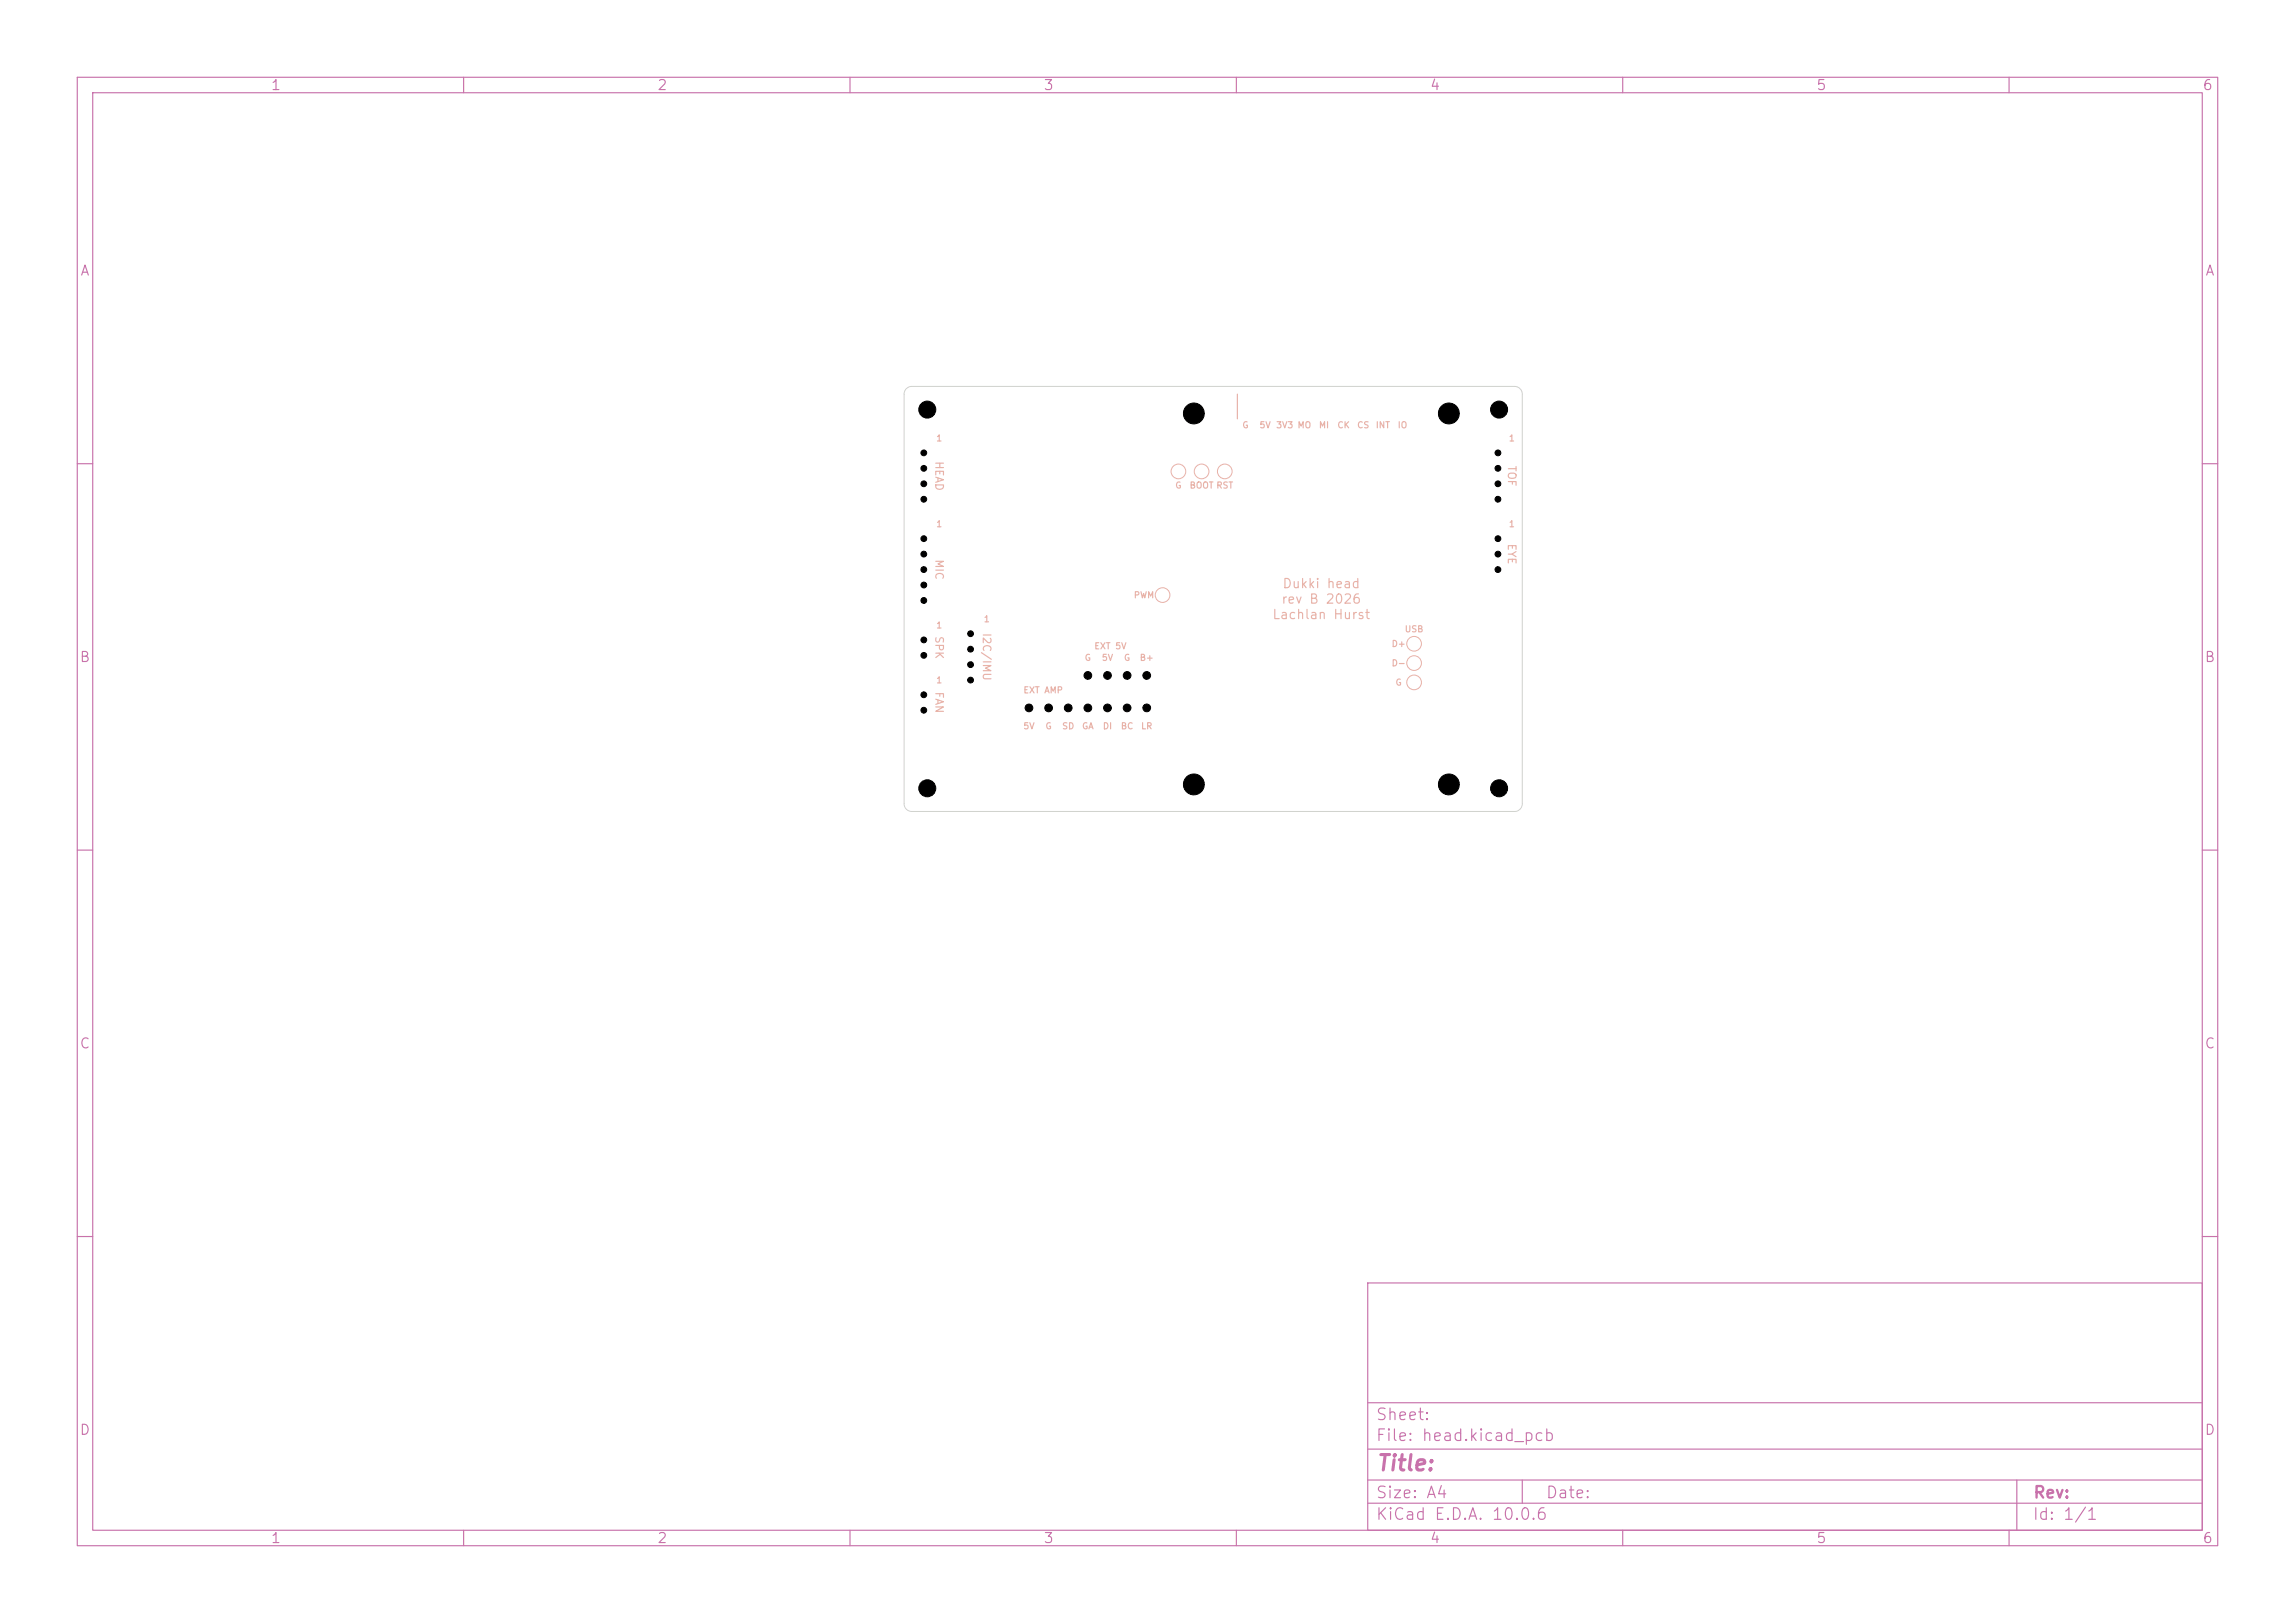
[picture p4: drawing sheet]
<svg xmlns="http://www.w3.org/2000/svg" width="297mm" height="210mm" viewBox="0 0 297 210" stroke-linecap="round" stroke-linejoin="round" font-family="sans-serif">
<defs><g id="words">
<text font-size="2" fill="#c872ab" x="178" y="190.8">Title:</text>
<g font-size="1.5" fill="#c872ab">
<text x="178" y="184.1">Sheet:</text>
<text x="178" y="186.8">File: head.kicad_pcb</text>
<text x="178" y="197">KiCad E.D.A. 10.0.6</text>
<text x="178" y="194.2">Size: A4</text>
<text x="200" y="194.2">Date:</text>
<text x="263" y="197">Id: 1/1</text>
<text x="263" y="194.2">Rev:</text>
</g>
<g font-size="1.3" fill="#c872ab">
<text x="35" y="12">1</text>
<text x="85" y="12">2</text>
<text x="135" y="12">3</text>
<text x="185" y="12">4</text>
<text x="235" y="12">5</text>
<text x="285" y="12">6</text>
<text x="10.3" y="36">A</text>
<text x="285.3" y="36">A</text>
<text x="10.2" y="86">B</text>
<text x="285.2" y="86">B</text>
<text x="10.2" y="136">C</text>
<text x="285.2" y="136">C</text>
<text x="10.2" y="186">D</text>
<text x="285.2" y="186">D</text>
<text x="35" y="200">1</text>
<text x="85" y="200">2</text>
<text x="135" y="200">3</text>
<text x="185" y="200">4</text>
<text x="235" y="200">5</text>
<text x="285" y="200">6</text>
</g>
<g font-size="1.2" fill="#e8b2a7">
<text x="165.9" y="76.4">Dukki head</text>
<text x="164.6" y="80.4">Lachlan Hurst</text>
<text x="165.7" y="78.4">rev B 2026</text>
</g>
<g font-size="1" fill="#e8b2a7">
<text x="120.8" y="59.6" transform="rotate(90 120.8 59.6)">HEAD</text>
<text x="194.9" y="60.2" transform="rotate(90 194.9 60.2)">TOF</text>
<text x="194.9" y="70.3" transform="rotate(90 194.9 70.3)">EYE</text>
<text x="120.8" y="72.3" transform="rotate(90 120.8 72.3)">MIC</text>
<text x="120.8" y="82.2" transform="rotate(90 120.8 82.2)">SPK</text>
<text x="126.9" y="81.8" transform="rotate(90 126.9 81.8)">I2C/IMU</text>
<text x="120.8" y="89.4" transform="rotate(90 120.8 89.4)">FAN</text>
</g>
<g font-size=".8" fill="#e8b2a7">
<text x="121.1" y="57.3">1</text>
<text x="160.7" y="55.6">G</text>
<text x="162.9" y="55.6">5V 3V3 MO</text>
<text x="170.6" y="55.6">MI</text>
<text x="173" y="55.6">CK</text>
<text x="175.6" y="55.6">CS</text>
<text x="178" y="55.6">INT</text>
<text x="180.8" y="55.6">IO</text>
<text x="195.2" y="57.3">1</text>
<text x="152" y="63.4">G</text>
<text x="153.9" y="63.4">BOOT RST</text>
<text x="121.1" y="68.4">1</text>
<text x="195.2" y="68.4">1</text>
<text x="146.7" y="77.6">PWM</text>
<text x="121.1" y="81.5">1</text>
<text x="127.2" y="80.7">1</text>
<text x="180" y="83.9">D+</text>
<text x="181.7" y="82">USB</text>
<text x="121.1" y="88.6">1</text>
<text x="132.4" y="89.9">EXT AMP</text>
<text x="140.3" y="85.7">G</text>
<text x="141.5" y="84.2">EXT 5V</text>
<text x="142.5" y="85.7">5V</text>
<text x="145.4" y="85.7">G</text>
<text x="147.4" y="85.7">B+</text>
<text x="180" y="86.4">D-</text>
<text x="180.5" y="88.9">G</text>
<text x="132.4" y="94.6">5V</text>
<text x="135.2" y="94.6">G</text>
<text x="137.4" y="94.6">SD</text>
<text x="140" y="94.6">GA</text>
<text x="142.7" y="94.6">DI</text>
<text x="145" y="94.6">BC</text>
<text x="147.6" y="94.6">LR</text>
</g>
</g></defs>
<g fill="none" stroke="#c872ab" stroke-width=".15">
<path d="M10 10h277v190h-277zM12 12h273v186h-273zM60 10v2M110 10v2M160 10v2M210 10v2M260 10v2M10 60h2M285 60h2M10 110h2M285 110h2M10 160h2"/>
<path d="M177 166h108v32h-108zM285 160h2M60 198v2M110 198v2M160 198v2M177 194.5h108M177 191.5h108M177 187.5h108M177 181.5h108M197 191.5v3M210 198v2M260 198v2"/>
<path d="M261 191.5v6.5"/>
</g>
<path d="M160.1 51v3.2" fill="none" stroke="#e8b2a7" stroke-width=".15"/>
<g fill="none" stroke="#e8b2a7" stroke-width=".13">
<circle cx="150.5" cy="77" r=".95"/>
<circle cx="152.5" cy="61" r=".95"/>
<circle cx="155.5" cy="61" r=".95"/>
<circle cx="158.5" cy="61" r=".95"/>
<circle cx="183" cy="85.8" r=".95"/>
<circle cx="183" cy="83.3" r=".95"/>
<circle cx="183" cy="88.3" r=".95"/>
</g>
<path d="M117.3 50.3l.3-.2 .4-.1h78a1 1 0 0 1 1 1v53a1 1 0 0 1-1 1h-78a1 1 0 0 1-1-1v-53l.1-.4z" fill="none" stroke="#d0d2cd" stroke-width=".13"/>
<g fill="#000" stroke="#000" stroke-width=".13">
<circle cx="119.6" cy="58.6" r=".37"/>
<circle cx="120" cy="53" r="1.1"/>
<circle cx="154.5" cy="53.5" r="1.35"/>
<circle cx="187.5" cy="53.5" r="1.35"/>
<circle cx="193.9" cy="58.6" r=".38"/>
<circle cx="194" cy="53" r="1.1"/>
<circle cx="119.6" cy="73.7" r=".37"/>
<circle cx="119.6" cy="60.6" r=".37"/>
<circle cx="119.6" cy="77.7" r=".37"/>
<circle cx="119.6" cy="64.6" r=".37"/>
<circle cx="119.6" cy="69.7" r=".37"/>
<circle cx="119.6" cy="75.7" r=".37"/>
<circle cx="119.6" cy="71.7" r=".37"/>
<circle cx="119.6" cy="62.6" r=".37"/>
<circle cx="193.9" cy="60.6" r=".38"/>
<circle cx="193.9" cy="73.7" r=".38"/>
<circle cx="193.9" cy="64.6" r=".38"/>
<circle cx="193.9" cy="69.7" r=".38"/>
<circle cx="193.9" cy="62.6" r=".38"/>
<circle cx="193.9" cy="71.7" r=".38"/>
<circle cx="119.6" cy="91.9" r=".37"/>
<circle cx="119.6" cy="89.9" r=".37"/>
<circle cx="119.6" cy="82.8" r=".37"/>
<circle cx="119.6" cy="84.8" r=".37"/>
<circle cx="125.6" cy="86" r=".38"/>
<circle cx="125.6" cy="82" r=".38"/>
<circle cx="125.6" cy="88" r=".38"/>
<circle cx="125.6" cy="84" r=".38"/>
<circle cx="133.2" cy="91.6" r=".5"/>
<circle cx="135.7" cy="91.6" r=".5"/>
<circle cx="138.2" cy="91.6" r=".5"/>
<circle cx="140.8" cy="91.6" r=".5"/>
<circle cx="140.8" cy="87.4" r=".5"/>
<circle cx="143.3" cy="91.6" r=".5"/>
<circle cx="143.3" cy="87.4" r=".5"/>
<circle cx="145.9" cy="91.6" r=".5"/>
<circle cx="145.9" cy="87.4" r=".5"/>
<circle cx="148.4" cy="91.6" r=".5"/>
<circle cx="148.4" cy="87.4" r=".5"/>
<circle cx="120" cy="102" r="1.1"/>
<circle cx="154.5" cy="101.5" r="1.35"/>
<circle cx="187.5" cy="101.5" r="1.35"/>
<circle cx="194" cy="102" r="1.1"/>
</g>
<use href="#words"/>
</svg>
